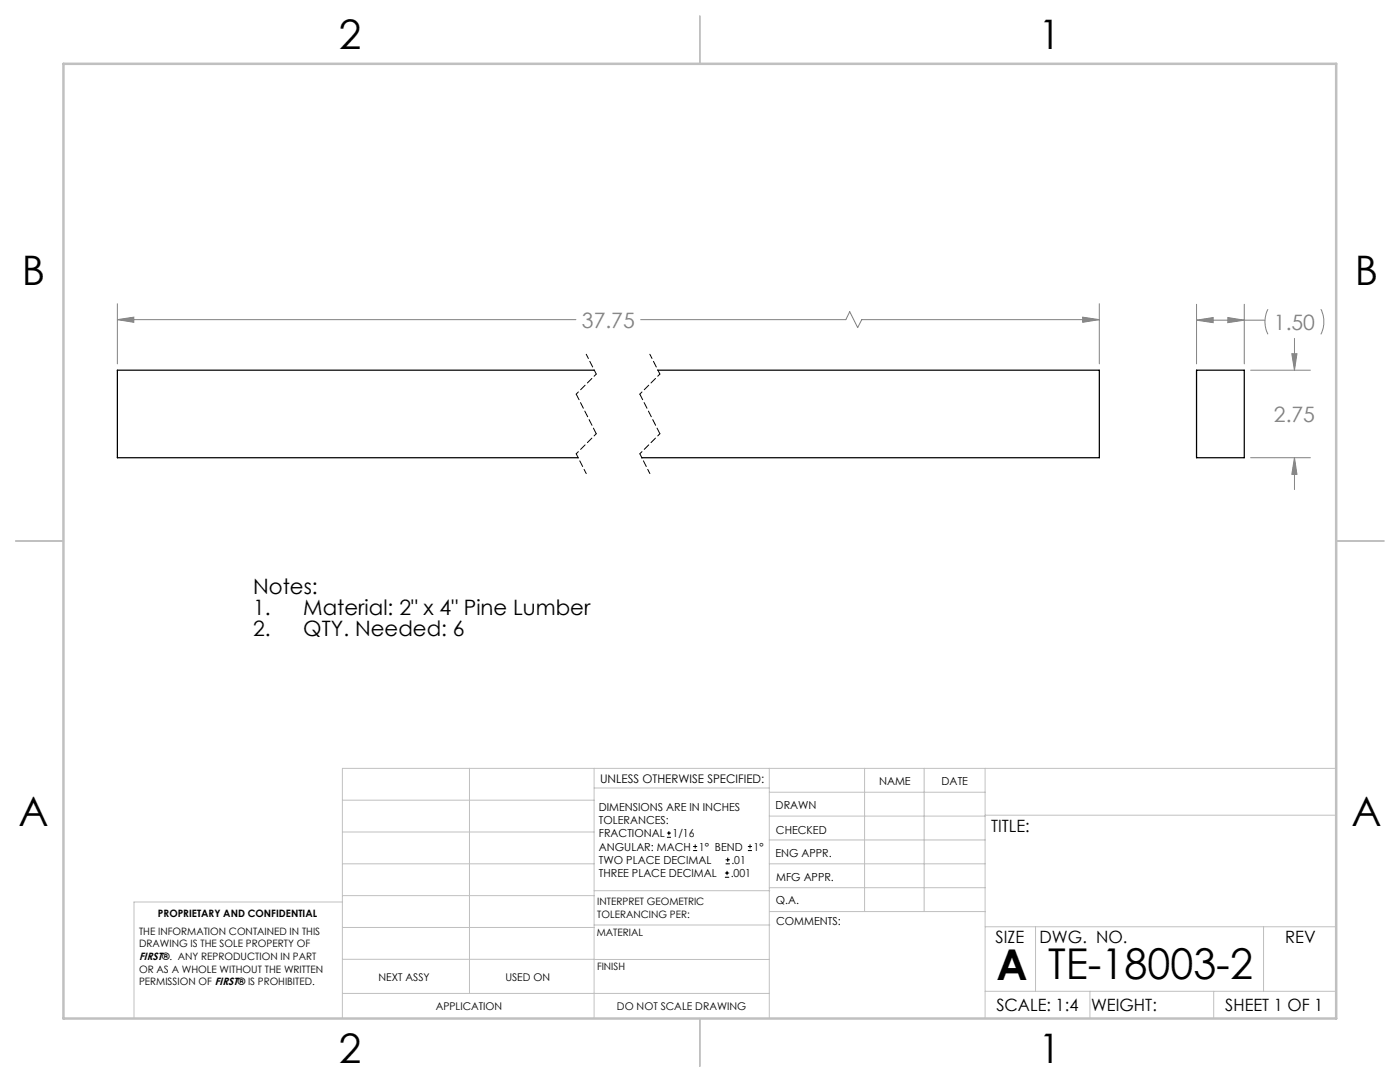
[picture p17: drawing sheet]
<svg xmlns="http://www.w3.org/2000/svg" width="279mm" height="216mm" viewBox="0 0 279 216" stroke-linecap="round" stroke-linejoin="round" font-family="sans-serif">
<defs><g id="words">
<g font-size="8.5">
<text x="198.9" y="195.5">A</text>
<text x="209.2" y="195.4">TE-18003-2</text>
</g>
<g font-size="8.1">
<text x="67.6" y="9.7">2</text>
<text x="207.3" y="9.7">1</text>
<text x="4.4" y="57">B</text>
<text x="270.4" y="57">B</text>
<text x="3.7" y="164.9">A</text>
<text x="269.7" y="164.9">A</text>
<text x="67.6" y="212.2">2</text>
<text x="207.3" y="212.2">1</text>
</g>
<g font-size="4.2" fill="#808080">
<text x="116.1" y="65.4">37.75</text>
<text x="254.2" y="65.8">1.50</text>
<text x="254.2" y="84.2">2.75</text>
</g>
<g font-size="4.2">
<text x="50.5" y="118.6">Notes:</text>
<text x="50.5" y="122.8">1.</text>
<text x="60.5" y="122.8">Material: 2&quot; x 4&quot; Pine Lumber</text>
<text x="50.5" y="126.9">2.</text>
<text x="60.5" y="126.9">QTY. Needed: 6</text>
</g>
<g font-size="3.4">
<text x="197.8" y="166">TITLE:</text>
<text x="198.7" y="188.1">SIZE</text>
<text x="207.5" y="188.1">DWG. NO.</text>
<text x="256.5" y="188.2">REV</text>
<text x="198.8" y="201.7">SCALE: 1:4</text>
<text x="217.7" y="201.8">WEIGHT:</text>
<text x="244.5" y="201.7">SHEET 1 OF 1</text>
</g>
<text font-size="2.4" x="119.8" y="156.2">UNLESS OTHERWISE SPECIFIED:</text>
<g font-size="2.2">
<text x="119.5" y="161.8">DIMENSIONS ARE IN INCHES</text>
<text x="154.8" y="161.4">DRAWN</text>
<text x="175.4" y="156.6">NAME</text>
<text x="187.9" y="156.7">DATE</text>
<text x="119.5" y="164.4">TOLERANCES:</text>
<text x="119.5" y="167.1">FRACTIONAL</text>
<text x="134.2" y="167.1">1/16</text>
<text x="154.9" y="166.3">CHECKED</text>
<text x="119.5" y="172.4">TWO PLACE DECIMAL</text>
<text x="119.5" y="169.7">ANGULAR: MACH</text>
<text x="139.5" y="169.7">1° BEND</text>
<text x="146" y="172.4">.01</text>
<text x="150.4" y="169.7">1°</text>
<text x="154.8" y="171">ENG APPR.</text>
<text x="119.5" y="175">THREE PLACE DECIMAL</text>
<text x="145.8" y="175">.001</text>
<text x="154.9" y="175.7">MFG APPR.</text>
<text x="154.9" y="180.4">Q.A.</text>
<text x="154.9" y="184.6">COMMENTS:</text>
</g>
<g font-size="2.1">
<text x="27.8" y="191.6">FIRST®. ANY REPRODUCTION IN PART</text>
<text x="75.5" y="195.7">NEXT ASSY</text>
<text x="100.9" y="195.7">USED ON</text>
<text x="86.9" y="201.5">APPLICATION</text>
<text x="123.1" y="201.6">DO NOT SCALE DRAWING</text>
</g>
<g font-size="2">
<text x="31.5" y="182.9">PROPRIETARY AND CONFIDENTIAL</text>
<text x="119.2" y="180.6">INTERPRET GEOMETRIC</text>
<text x="119.2" y="183.1">TOLERANCING PER:</text>
<text x="27.8" y="186.5">THE INFORMATION CONTAINED IN THIS</text>
<text x="27.8" y="189">DRAWING IS THE SOLE PROPERTY OF</text>
<text x="119.1" y="186.7">MATERIAL</text>
<text x="27.8" y="194.1">OR AS A WHOLE WITHOUT THE WRITTEN</text>
<text x="27.8" y="196.6">PERMISSION OF FIRST® IS PROHIBITED.</text>
<text x="119.1" y="193.5">FINISH</text>
</g>
</g></defs>
<g fill="none" stroke="#c0c0c0" stroke-width=".2">
<path d="M68.3 159.7h50.3M93.7 153.3v44.9M118.6 153.3v49.9M118.6 157.2h34.9M153.5 153.3v49.9M153.5 158.1h43.1M172.5 153.3v28.6M184.4 153.3v28.6M196.6 153.3v49.9M266.7 153.3h-198.4v49.9M68.3 178.7h50.3M68.3 172.4h50.3"/>
<path d="M68.3 166h50.3M68.3 180h-41.6v23.2M118.6 177.7h35M153.5 167.6h43.1M153.5 162.8h43.1M153.5 172.4h43.1M153.5 177.1h43.1M196.6 162.7h70.1M68.3 198.2h85.2M68.3 191.4l85.2 .1M68.3 185.1h50.3M118.6 184.6h35"/>
<path d="M153.6 181.9h43M196.6 197.8h70.1M196.6 184.9h70.1M206.7 184.9v12.9M217.5 197.8v5.4M242.2 197.8v5.4M252.2 184.9v12.9"/>
</g>
<path d="M139.7 3.2v9.5M3.1 107.9h9.6M266.7 107.9h9.5M139.7 203.2v9.6" fill="none" stroke="#c0c0c0" stroke-width=".25"/>
<path d="M12.7 12.7h254v190.5h-254z" fill="none" stroke="#c0c0c0" stroke-width=".5"/>
<g fill="none" stroke="#808080" stroke-width=".2">
<path d="M23.4 63.8l3.3-.5v1zM23.4 60.6v12M23.4 63.8h91.5M127.8 63.8h41l.8-1.6 1.6 3.2 .8-1.6h47.4M216.1 63.3l3.3 .5-3.3 .5zM219.4 60.6v12M238.8 63.9l3.3-.5v1zM238.8 60.7v11.9M238.8 63.9h13.6M245 63.4l3.3 .5-3.3 .5zM248.3 60.7v11.9M249.6 73.9h11.9"/>
<path d="M253 61.7a5.5 5.5 0 0 0 0 5M257.8 70.6h1l-.5 3.3zM258.3 67.5v6.4M263.6 61.7a5.5 5.5 0 0 1 0 5M249.6 91.3h11.9M258.3 91.3l.5 3.4h-1zM258.3 91.3v6.4"/>
</g>
<path d="M117 70.7l2 3.9M129.7 70.7l2 3.9M115 90.5l2 4M127.7 90.5l2 4" fill="none" stroke="#000" stroke-width=".2" stroke-dasharray="1.3 .6" stroke-dashoffset=".3"/>
<path d="M119 74.6l-4 4M131.7 74.6l-4 4M119 86.5l-4 4M131.7 86.5l-4 4" fill="none" stroke="#000" stroke-width=".2" stroke-dasharray="1.3 .6" stroke-dashoffset=".7"/>
<path d="M115 78.6l4 7.9M127.7 78.6l4 7.9" fill="none" stroke="#000" stroke-width=".2" stroke-dasharray="1.3 .6"/>
<path d="M245 63.4l3.3 .5-3.3 .5zM238.8 63.9l3.3-.5v1zM257.8 70.6h1l-.5 3.3zM258.3 91.3l.5 3.4h-1zM216.1 63.3l3.3 .5-3.3 .5zM23.4 63.8l3.3-.5v1z" fill="#808080"/>
<path d="M118.6 73.9h-95.2v17.4h92M131.3 73.9h88.1v17.4h-91.3M238.8 73.9h9.5v17.4h-9.5z" fill="none" stroke="#000" stroke-width=".25"/>
<g fill="none" stroke="#000" stroke-width=".2">
<path d="M133.1 167.1h.8M133.1 166.2h.8M133.5 165.8v.9M138.3 169.7h.8M138.3 168.9h.8M138.7 168.5v.8M144.7 175h.8M144.7 174.2h.8M144.8 172.4h.9M144.8 171.6h.9M145.1 173.8v.8M145.2 171.1v.9"/>
<path d="M149.3 169.7h.8M149.3 168.9h.8M149.7 168.5v.8"/>
</g>
<use href="#words"/>
</svg>
